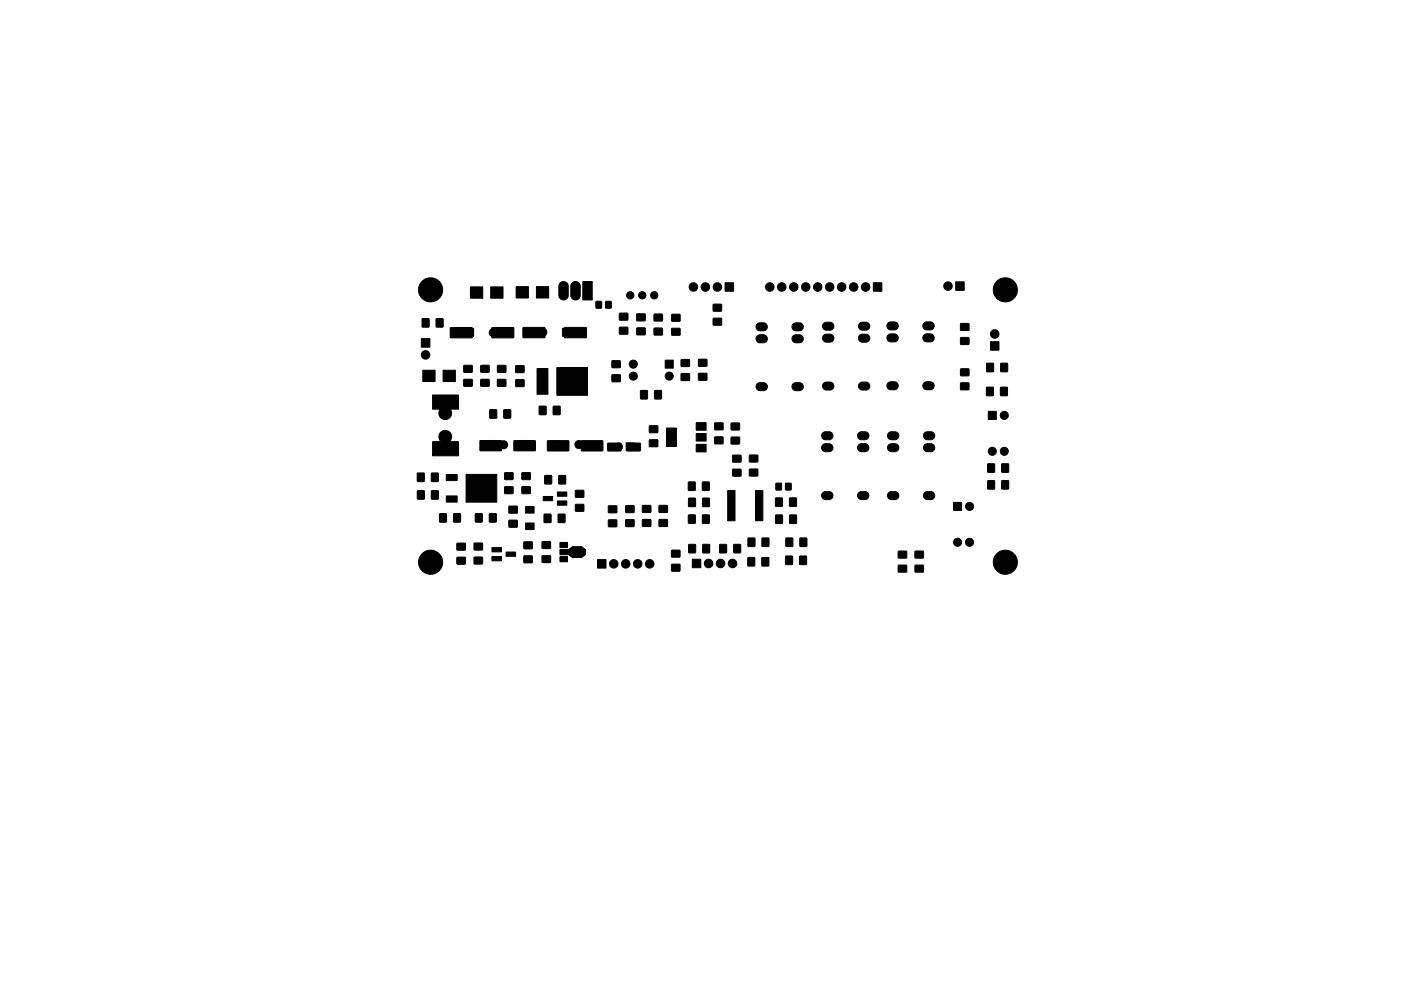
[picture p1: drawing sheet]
<svg xmlns="http://www.w3.org/2000/svg" width="297mm" height="210mm" viewBox="0 0 297 210" stroke-linecap="round" stroke-linejoin="round" font-family="sans-serif">
<g fill="#000" stroke="#000" stroke-width=".21">
<path d="M118.8 60a1 1 0 0 1 1-.2 1 1 0 0 1 .7 .9v2a1 1 0 0 1-1 .9 1 1 0 0 1-1-.9v-2.2zM121.3 60a1 1 0 0 1 1.1-.2 1 1 0 0 1 .6 .9v2a1 1 0 0 1-1 .9 1 1 0 0 1-1-.9v-2.2zM89.3 71.9h1.8v1.8h-1.8zM89.5 67.6l1.5 .1-.1 1.7-1.4-.1zM92.5 67.6l1.4 .1v1.7l-1.4-.1zM95.5 69.5h4.5l.4 .2v1.7l-.4 .3h-4.5zM98.4 77.5h1.7v1.4l-1.7 .1zM99.7 60.9h2.6v2.4h-2.6zM101.9 77.5h1.8v1.4l-1.7 .1zM104 60.9h2.6v2.4h-2.6zM104.3 69.5h4.5l.1 2-.1 .2h-4.4l-.2-.3a1.02 1.02 0 0 1 0-1.7zM105.5 77.6l1.7-.1 .1 1.4-1.8 .1z"/>
<path d="M109.4 60.8h2.6v2.4h-2.6zM109.4 77.6h1.7v1.4h-1.7zM110.9 69.5h4.5l.2 .1a1.06 1.06 0 0 1 0 1.7l-.2 .4h-4.4zM113.7 60.8h2.6v2.4h-2.6zM119.2 69.6l.6-.1h4.5v2.1l-4.5 .1-.2-.3-.4-.1zM123.6 59.7h2v3.9h-2zM126.4 64h1.1v1.4l-1.1-.1zM128.4 64h1.2l-.1 1.4-1.1-.1zM129.8 79.5h1.7v1.4l-1.7 .1zM129.8 76.6l1.7-.1v1.5h-1.7zM131.3 69.5l1.8-.1v1.4l-1.7 .1zM131.3 66.5h1.8v1.4h-1.7z"/>
<path d="M135 69.6h1.7l.1 1.4h-1.7zM135 66.6h1.7l.1 1.4-1.7 .1zM138.7 69.6h1.7l.1 1.4-1.8 .1zM138.7 66.7l1.7-.1 .1 1.4-1.8 .1zM141 76.4h1.7v1.7h-1.7zM142.4 69.7h1.7l.1 1.4h-1.7zM142.4 66.7h1.7l.1 1.4h-1.7zM144.4 79.3h1.7l.1 1.4h-1.7zM144.4 76.3h1.7l.1 1.4-1.7 .1zM148.1 79.2h1.7l.1 1.4-1.8 .1zM148.1 76.3l1.7-.1 .1 1.4-1.8 .1zM151.2 67.5h1.7l.1 1.4-1.7 .1z"/>
<path d="M151.2 64.6h1.7l.1 1.4h-1.7zM153.7 60h1.8v1.8h-1.8zM160.5 71.3l.5-.3h.9a.85 .85 0 0 1 .8 .9 .85 .85 0 0 1-.8 .8h-.8a.86 .86 0 0 1-.8-.5 .86 .86 0 0 1 .2-.9zM160.5 68.7l.5-.2h.9a.85 .85 0 0 1 .8 .8 .85 .85 0 0 1-.8 .9h-.9l-.5-.3-.2-.6zM168.2 71.3l.4-.3h.9a.85 .85 0 0 1 .8 .9 .85 .85 0 0 1-.8 .8h-.8a.86 .86 0 0 1-.7-.5 .86 .86 0 0 1 .2-.9zM168.2 68.7l.4-.2h.9a.85 .85 0 0 1 .8 .8 .85 .85 0 0 1-.8 .9h-.9l-.4-.3-.3-.6zM174.6 71.1l.5-.2h.9a.85 .85 0 0 1 .8 .8 .85 .85 0 0 1-.8 .9h-.8a.86 .86 0 0 1-.8-.5 .86 .86 0 0 1 .2-1zM174.6 68.6l.5-.2h.9a.85 .85 0 0 1 .8 .8 .85 .85 0 0 1-.8 .9h-.8a.86 .86 0 0 1-.8-.6 .86 .86 0 0 1 .2-.9zM182.3 71.1l.4-.2h.9a.85 .85 0 0 1 .8 .8 .85 .85 0 0 1-.8 .9h-.8a.86 .86 0 0 1-.7-.5 .86 .86 0 0 1 .2-1zM182.3 68.6l.4-.2h.9a.85 .85 0 0 1 .8 .8 .85 .85 0 0 1-.8 .9h-.8a.86 .86 0 0 1-.7-.6 .86 .86 0 0 1 .2-.9zM185.2 60h1.8v1.8h-1.8zM188.3 71.1l.4-.3h.9a.85 .85 0 0 1 .8 .9 .85 .85 0 0 1-.8 .8h-.7a.85 .85 0 0 1-.8-.5 .85 .85 0 0 1 .2-.9z"/>
<path d="M188.3 68.5l.4-.2h.9a.85 .85 0 0 1 .8 .8 .85 .85 0 0 1-.8 .9h-.9l-.4-.2-.3-.7zM195.9 71.1l.4-.3h1a.85 .85 0 0 1 .8 .9 .85 .85 0 0 1-.8 .8h-.8a.85 .85 0 0 1-.8-.5 .85 .85 0 0 1 .2-.9zM195.9 68.5l.4-.2h1a.85 .85 0 0 1 .8 .8 .85 .85 0 0 1-.8 .9h-1l-.4-.2-.2-.7zM202.6 59.8h1.8v1.8h-1.8zM203.7 78.3h1.7v1.4h-1.7zM203.7 71.6h1.7v1.4l-1.7 .1zM203.7 68.7l1.7-.1v1.5h-1.7zM209.2 77.1h1.4v1.8l-1.4-.1zM210 72.5h1.8v1.8h-1.8zM212.2 77.1h1.4v1.8l-1.4-.1zM89.6 78.5h2.6v2.5h-2.6zM91.7 83.8h5.5v3l-1.6 .1a1.41 1.41 0 0 1-1.2 2.1 1.41 1.41 0 0 1-1.2-2.2h-1.5z"/>
<path d="M93.9 78.5h2.6v2.5h-2.6zM93.4 91.8a1.4 1.4 0 0 1 1.9-.1 1.4 1.4 0 0 1 .2 1.9l1.7 .1v3h-5.5v-3h1.6v-.2a1.35 1.35 0 0 1 .1-1.7zM98.4 80.5h1.7v1.4l-1.7 .1zM101.8 93.5h4.5a.92 .92 0 0 1 1.3 .8 .92 .92 0 0 1-1.2 .9l-.2 .5-4.4-.1zM101.9 80.5h1.8v1.4l-1.7 .1zM103.9 87h1.4v1.7h-1.5zM105.5 80.5h1.7l.1 1.4-1.8 .1zM106.8 87h1.5l-.1 1.7h-1.4zM109 93.5h4.4l.1 2.1h-4.5zM109.4 80.6h1.7v1.4h-1.7zM113.9 78.2h2.3v5.4h-2.3zM114.3 86.2h1.5l-.1 1.8-1.4-.1z"/>
<path d="M116.1 93.5h4.4l.1 2.1-4.5 .1zM117.3 86.2h1.5l-.1 1.8-1.4-.1zM118.1 78h6.5v5.9h-6.5zM122.1 93.8a1.05 1.05 0 0 1 1.1-.2l4.5-.1 .1 2-.1 .2h-4.3l-.2-.1v-.5a.92 .92 0 0 1-1.1-.2 .92 .92 0 0 1 0-1.1zM128.9 94.1l2.5-.1a.93 .93 0 0 1 .3 1.6l-.2 .1h-2.6zM132.8 93.9l2.9 .1 .1 1.6h-3zM135.8 82.9h1.5l-.1 1.7h-1.4zM137.7 93.3h1.7l.1 1.4-1.8 .1zM137.7 90.4l1.7-.1 .1 1.4-1.8 .1zM138.8 82.9h1.4v1.7h-1.4zM141.3 90.8h2.1v3.9h-2.1zM147.6 94.3h2.1v1.6h-2.1z"/>
<path d="M147.6 92h2.1v1.6h-2.1zM147.6 89.7h2.1v1.6h-2.1zM151.5 92.7h1.8v1.4l-1.7 .1zM151.5 89.7h1.8v1.4l-1.7 .1zM155 92.8l1.7-.1 .1 1.4-1.7 .1zM155 89.8h1.7l.1 1.4h-1.7zM155.4 99.6h1.7v1.4h-1.7zM155.4 96.6h1.7v1.4h-1.7zM158.9 99.6l1.7-.1 .1 1.4-1.8 .1zM158.9 96.6h1.7l.1 1.4h-1.8zM160.5 81.4l.5-.2h.9a.85 .85 0 0 1 .8 .8 .85 .85 0 0 1-.8 .9l-1.1-.1a.85 .85 0 0 1-.3-1.4zM168.2 81.4l.4-.2h.9a.85 .85 0 0 1 .8 .8 .85 .85 0 0 1-.8 .9l-1.1-.1a.86 .86 0 0 1-.2-1.4z"/>
<path d="M174.4 94.4l.5-.2 .9-.1a.85 .85 0 0 1 .8 .9 .85 .85 0 0 1-.8 .8h-.8a.86 .86 0 0 1-.7-.5 .86 .86 0 0 1 .1-.9zM174.4 91.8l.5-.2h.9a.85 .85 0 0 1 .8 .9 .85 .85 0 0 1-.8 .8h-.8a.86 .86 0 0 1-.7-.5 .86 .86 0 0 1 .1-1zM174.6 81.3l.5-.2h.9a.85 .85 0 0 1 .8 .8 .85 .85 0 0 1-.8 .9h-.8a.86 .86 0 0 1-.8-.6 .86 .86 0 0 1 .2-.9zM182.1 94.4l.4-.2 .9-.1a.85 .85 0 0 1 .8 .9 .85 .85 0 0 1-.8 .8h-.8a.86 .86 0 0 1-.7-.5 .86 .86 0 0 1 .2-.9zM182.1 91.8l.4-.2h.9a.85 .85 0 0 1 .8 .9 .85 .85 0 0 1-.8 .8h-.8a.86 .86 0 0 1-.7-.5 .86 .86 0 0 1 .2-1zM182.3 81.3l.4-.2h.9a.85 .85 0 0 1 .8 .8 .85 .85 0 0 1-.8 .9h-.8a.86 .86 0 0 1-.7-.6 .86 .86 0 0 1 .2-.9zM188.3 81.2l.4-.2h.9a.85 .85 0 0 1 .8 .8 .85 .85 0 0 1-.8 .9l-1.2-.1a.86 .86 0 0 1-.1-1.4zM188.4 94.4l.5-.2 .9-.1a.85 .85 0 0 1 .8 .9 .85 .85 0 0 1-.8 .8h-.8a.86 .86 0 0 1-.8-.5 .86 .86 0 0 1 .2-.9zM188.4 91.8l.5-.2h.9a.85 .85 0 0 1 .8 .9 .85 .85 0 0 1-.8 .8h-.8a.86 .86 0 0 1-.8-.5 .86 .86 0 0 1 .2-1zM195.9 81.2l.4-.2h1a.85 .85 0 0 1 .8 .8 .85 .85 0 0 1-.8 .9l-1.3-.1a.86 .86 0 0 1-.1-1.4zM196 94.4l.5-.2 .9-.1a.85 .85 0 0 1 .8 .9 .85 .85 0 0 1-.8 .8h-.8a.86 .86 0 0 1-.8-.5 .86 .86 0 0 1 .2-.9zM196 91.8l.5-.2h.9a.85 .85 0 0 1 .8 .9 .85 .85 0 0 1-.8 .8h-.8a.86 .86 0 0 1-.8-.5 .86 .86 0 0 1 .2-1z"/>
<path d="M203.7 81.3l1.7-.1v1.4l-1.7 .1zM209.2 82.2h1.4v1.7h-1.5zM209.4 98.4l1.5 .1-.1 1.7h-1.4zM209.5 87.3h1.7v1.7h-1.7zM212.1 82.2h1.5l-.1 1.7h-1.4zM212.4 98.4l1.4 .1v1.7h-1.4zM88.5 100.4h1.4v1.8l-1.4-.1zM88.5 104.1l1.5 .1-.1 1.7h-1.4zM91.5 100.4h1.4v1.8l-1.4-.1zM91.5 104.1l1.4 .1v1.7h-1.4zM93.2 109h1.5l-.1 1.8-1.4-.1zM94.6 105.2h2.3v1.3h-2.3z"/>
<path d="M94.6 100.7h2.3v1.3h-2.3zM96.2 109h1.4v1.8l-1.4-.1zM96.9 118.3l1.7-.1 .1 1.4-1.8 .1zM96.9 115.3h1.7l.1 1.4h-1.8zM98.8 100.6h6.5v5.9h-6.5zM100.5 118.2h1.8v1.4l-1.7 .1zM100.5 115.2h1.8v1.4l-1.7 .1zM100.8 109h1.4v1.8l-1.4-.1zM103.8 109h1.4v1.8l-1.4-.1zM104.3 118.1h2v.9h-2zM104.3 116.2h2v.9h-2zM107 103.3h1.7l.1 1.4h-1.8z"/>
<path d="M107 100.3h1.7l.1 1.4-1.8 .1zM107.3 117.1h2v.9h-2zM107.9 110.4h1.7l.1 1.4h-1.8zM107.9 107.4h1.7l.1 1.4-1.8 .1zM110.7 103.3h1.7v1.4h-1.7zM110.7 100.3h1.7v1.4l-1.7 .1zM111.1 118l1.7-.1 .1 1.4-1.8 .1zM111.1 115h1.7l.1 1.4h-1.8zM111.4 111h1.8v1.4h-1.8zM111.4 107.5h1.8v1.4h-1.8zM115 117.9h1.7v1.4h-1.7zM115 114.9h1.7v1.4l-1.7 .1z"/>
<path d="M115.2 105.3h2v.9h-2zM115.4 109.1h1.4v1.8l-1.4-.1zM115.5 100.9h1.5l-.1 1.8-1.4-.1zM118.2 106.3h2v.9h-2zM118.2 104.4h2v.9h-2zM118.4 109.1h1.4l-.1 1.8-1.4-.1zM118.5 100.9h1.4v1.8l-1.4-.1zM118.7 118.1h1.6v1.1h-1.6zM118.7 115.1h1.6v1.1h-1.6zM122 107h1.7l.1 1.4-1.8 .1zM122 104.1l1.7-.1 .1 1.4-1.8 .1zM118.7 116.6h1.8l1-.7h1.7l.9 .7v1.1l-.9 .7h-1.7l-1-.7h-1.8z"/>
<path d="M129 110.3h1.7l.1 1.4-1.8 .1zM129 107.3h1.7l.1 1.4-1.8 .1zM132.7 110.3h1.7v1.4h-1.7zM132.7 107.3h1.7v1.4h-1.7zM136.2 110.2h1.7l.1 1.4-1.7 .1zM136.2 107.3l1.7-.1 .1 1.5h-1.7zM139.8 110.2h1.7v1.4l-1.7 .1zM139.8 107.3l1.7-.1v1.5h-1.7zM142.4 119.7h1.7l.1 1.4-1.8 .1zM142.4 116.8l1.7-.1 .1 1.4-1.8 .1zM146 102.3h1.4v1.8l-1.5-.1zM146 109.3h1.4v1.7h-1.4z"/>
<path d="M146 105.7h1.5l-.1 1.8-1.4-.1zM146 115.5l1.5 .1-.1 1.7-1.4-.1zM148.9 102.3h1.5l-.1 1.8-1.4-.1zM148.9 109.3h1.5l-.1 1.7h-1.4zM149 105.7h1.4v1.8l-1.4-.1zM149 115.5l1.5 .1-.1 1.7-1.4-.1zM152.6 115.5l1.4 .1v1.7l-1.4-.1zM154.3 104.1h1.5v6.4h-1.5zM155.6 115.5l1.4 .1v1.7l-1.4-.1zM158.6 118.3h1.4v1.8l-1.4-.1zM158.6 114.2h1.4v1.7h-1.4zM160.2 104.1h1.5v6.4h-1.5z"/>
<path d="M161.6 118.3h1.4l-.1 1.8-1.4-.1zM161.6 114.2h1.4v1.7h-1.4zM164.4 105.7h1.5l-.1 1.7h-1.4zM164.5 109.3h1.4l-.1 1.8-1.4-.1zM164.5 102.6h1.2l-.1 1.4-1.1-.1zM166.6 118h1.4v1.8l-1.4-.1zM166.6 102.6h1.1v1.4l-1.1-.1zM166.6 114.2h1.5l-.1 1.7h-1.4zM167.4 105.7h1.5l-.1 1.7h-1.4zM167.4 109.3h1.5l-.1 1.8-1.4-.1zM169.6 118h1.4l-.1 1.8-1.4-.1zM169.6 114.2h1.5l-.1 1.7h-1.4z"/>
<path d="M174.4 104.5l.5-.2h.9a.85 .85 0 0 1 .8 .9 .85 .85 0 0 1-.8 .8h-.8a.86 .86 0 0 1-.7-.5 .86 .86 0 0 1 .1-1zM182.1 104.5l.4-.2h.9a.85 .85 0 0 1 .8 .9 .85 .85 0 0 1-.8 .8h-.8a.86 .86 0 0 1-.7-.5 .86 .86 0 0 1 .2-1zM188.4 104.5l.5-.2h.9a.85 .85 0 0 1 .8 .9 .85 .85 0 0 1-.8 .8h-.8a.86 .86 0 0 1-.8-.5 .86 .86 0 0 1 .2-1zM190.5 119.9h1.7v1.4l-1.7 .1zM190.5 117l1.7-.1v1.4l-1.7 .1zM194 119.9h1.7l.1 1.4-1.7 .1zM194 117l1.7-.1 .1 1.4-1.7 .1zM196 104.5l.5-.2h.9a.85 .85 0 0 1 .8 .9 .85 .85 0 0 1-.8 .8h-.8a.86 .86 0 0 1-.8-.5 .86 .86 0 0 1 .2-1zM202.2 106.6h1.7v1.7h-1.7zM209.4 102h1.5l-.1 1.8-1.4-.1zM212.4 102h1.4v1.8l-1.4-.1zM126.7 118.7h1.8v1.8h-1.8z"/>
<path d="M146.8 118.7h1.8v1.8h-1.8z"/>
<circle cx="90.2" cy="75.3" r=".9"/>
<circle cx="91.3" cy="61.5" r="2.56"/>
<circle cx="133.6" cy="62.7" r=".77"/>
<circle cx="134.3" cy="77.3" r=".86"/>
<circle cx="134.3" cy="79.8" r=".86"/>
<circle cx="136.2" cy="62.7" r=".77"/>
<circle cx="138.7" cy="62.7" r=".77"/>
<circle cx="141.9" cy="79.8" r=".86"/>
<circle cx="147" cy="60.9" r=".9"/>
<circle cx="149.6" cy="60.9" r=".9"/>
<circle cx="152.1" cy="60.9" r=".9"/>
<circle cx="163.2" cy="60.9" r=".9"/>
<circle cx="165.7" cy="60.9" r=".9"/>
<circle cx="168.3" cy="60.9" r=".9"/>
<circle cx="170.8" cy="60.9" r=".9"/>
<circle cx="173.4" cy="60.9" r=".9"/>
<circle cx="175.9" cy="60.9" r=".9"/>
<circle cx="178.4" cy="60.9" r=".9"/>
<circle cx="181" cy="60.9" r=".9"/>
<circle cx="183.5" cy="60.9" r=".9"/>
<circle cx="201" cy="60.7" r=".9"/>
<circle cx="210.9" cy="70.9" r=".9"/>
<circle cx="213.1" cy="61.5" r="2.56"/>
<circle cx="210.4" cy="95.8" r=".86"/>
<circle cx="212.9" cy="88.1" r=".86"/>
<circle cx="212.9" cy="95.8" r=".86"/>
<circle cx="91.3" cy="119.3" r="2.56"/>
<circle cx="130.1" cy="119.6" r=".9"/>
<circle cx="132.7" cy="119.6" r=".9"/>
<circle cx="135.2" cy="119.6" r=".9"/>
<circle cx="137.7" cy="119.6" r=".9"/>
<circle cx="150.2" cy="119.6" r=".9"/>
<circle cx="152.8" cy="119.6" r=".9"/>
<circle cx="155.3" cy="119.6" r=".9"/>
<circle cx="203" cy="115.1" r=".86"/>
<circle cx="205.6" cy="115.1" r=".86"/>
<circle cx="205.6" cy="107.4" r=".86"/>
<circle cx="213.1" cy="119.3" r="2.56"/>
</g>
</svg>
